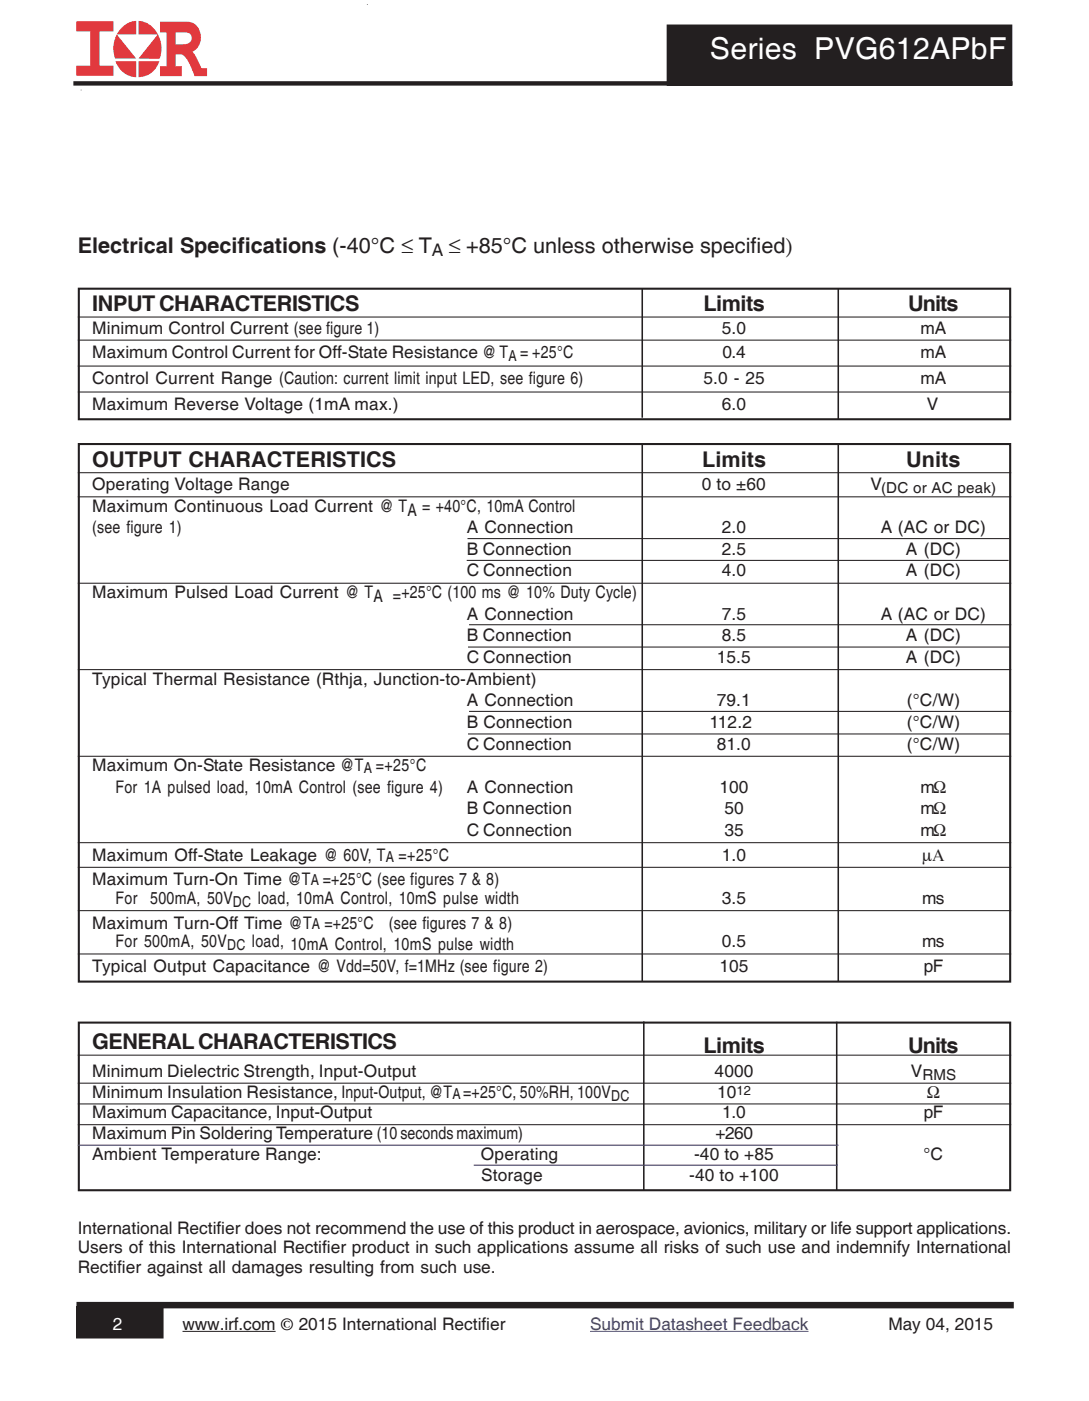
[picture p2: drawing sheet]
<svg xmlns="http://www.w3.org/2000/svg" width="178mm" height="229mm" viewBox="0 0 178 229" stroke-linecap="round" stroke-linejoin="round" font-family="sans-serif">
<defs><g id="words">
<text font-size="4.9" fill="#fff" x="115.9" y="9.7">Series PVG612APbF</text>
<g font-size="3.5" fill="#231f20">
<text x="12.7" y="41.2">Electrical Specifications (-40°C ≤ T</text>
<text x="73.3" y="41.2">≤ +85°C unless otherwise specified)</text>
<text x="15.1" y="50.8">INPUT CHARACTERISTICS</text>
<text x="114.8" y="50.8">Limits</text>
<text x="148.3" y="50.8">Units</text>
<text x="15.1" y="76.2">OUTPUT CHARACTERISTICS</text>
<text x="114.6" y="76.2">Limits</text>
<text x="148" y="76.2">Units</text>
<text x="15.1" y="171.2">GENERAL CHARACTERISTICS</text>
<text x="114.9" y="171.7">Limits</text>
<text x="148.3" y="171.7">Units</text>
</g>
<g font-size="2.8" fill="#231f20">
<text x="70.5" y="41.7">A</text>
<text x="15.1" y="54.5">Minimum Control Current (see figure 1)</text>
<text x="15.1" y="58.4">Maximum Control Current for Off-State Resistance @ T = +25°C</text>
<text x="117.9" y="54.5">5.0</text>
<text x="117.9" y="58.4">0.4</text>
<text x="150.3" y="54.5">mA</text>
<text x="150.3" y="58.4">mA</text>
<text x="15.1" y="62.7">Control Current Range (Caution: current limit input LED, see figure 6)</text>
<text x="114.9" y="62.7">5.0 - 25</text>
<text x="150.3" y="62.7">mA</text>
<text x="15.1" y="66.9">Maximum Reverse Voltage (1mA max.)</text>
<text x="117.9" y="66.9">6.0</text>
<text x="151.3" y="66.9">V</text>
<text x="15.1" y="80">Operating Voltage Range</text>
<text x="15.1" y="83.5">Maximum Continuous Load Current @ T</text>
<text x="68.9" y="83.5">= +40°C, 10mA Control</text>
<text x="114.6" y="80">0 to ±60</text>
<text x="142.1" y="80">V</text>
<text x="15.1" y="87">(see figure 1)</text>
<text x="66.5" y="84.2">A</text>
<text x="76.2" y="87">A Connection</text>
<text x="117.9" y="87">2.0</text>
<text x="143.8" y="87">A (AC or DC)</text>
<text x="76.2" y="90.6">B Connection</text>
<text x="76.2" y="94.1">C Connection</text>
<text x="117.8" y="90.6">2.5</text>
<text x="117.9" y="94.1">4.0</text>
<text x="147.9" y="90.6">A (DC)</text>
<text x="147.9" y="94.1">A (DC)</text>
<text x="15.1" y="97.6">Maximum Pulsed Load Current @ T</text>
<text x="61" y="98.3">A =</text>
<text x="65.5" y="97.6">+25°C (100 ms @ 10% Duty Cycle)</text>
<text x="76.2" y="101.1">A Connection</text>
<text x="117.9" y="101.1">7.5</text>
<text x="143.8" y="101.1">A (AC or DC)</text>
<text x="76.2" y="104.6">B Connection</text>
<text x="117.8" y="104.6">8.5</text>
<text x="147.9" y="104.6">A (DC)</text>
<text x="15.1" y="111.7">Typical Thermal Resistance (Rthja, Junction-to-Ambient)</text>
<text x="76.2" y="108.2">C Connection</text>
<text x="117" y="108.2">15.5</text>
<text x="147.9" y="108.2">A (DC)</text>
<text x="76.2" y="115.2">A Connection</text>
<text x="76.2" y="118.7">B Connection</text>
<text x="115.9" y="118.7">112.2</text>
<text x="117" y="115.2">79.1</text>
<text x="148" y="115.2">(°C/W)</text>
<text x="148" y="118.7">(°C/W)</text>
<text x="15.1" y="125.8">Maximum On-State Resistance @T</text>
<text x="61.3" y="125.8">=+25°C</text>
<text x="76.2" y="122.3">C Connection</text>
<text x="117" y="122.3">81.0</text>
<text x="148" y="122.3">(°C/W)</text>
<text x="18.9" y="129.3">For 1A pulsed load, 10mA Control (see figure 4)</text>
<text x="76.2" y="129.3">A Connection</text>
<text x="117.5" y="129.3">100</text>
<text x="150.3" y="129.3">mΩ</text>
<text x="76.2" y="132.9">B Connection</text>
<text x="76.2" y="136.4">C Connection</text>
<text x="118.3" y="132.9">50</text>
<text x="118.3" y="136.4">35</text>
<text x="150.3" y="132.9">mΩ</text>
<text x="150.3" y="136.4">mΩ</text>
<text x="15.1" y="140.4">Maximum Off-State Leakage @ 60V, T</text>
<text x="65.1" y="140.4">=+25°C</text>
<text x="117.9" y="140.4">1.0</text>
<text x="150.5" y="140.4">µΑ</text>
<text x="15.1" y="144.5">Maximum Turn-On Time @T</text>
<text x="18.9" y="147.5">For</text>
<text x="24.5" y="147.5">500mA, 50V</text>
<text x="42.1" y="147.5">load, 10mA Control, 10mS pulse width</text>
<text x="52.7" y="144.5">=+25°C (see figures 7 &amp; 8)</text>
<text x="117.9" y="147.5">3.5</text>
<text x="150.5" y="147.5">ms</text>
<text x="15.1" y="151.6">Maximum Turn-Off Time @T</text>
<text x="18.9" y="154.6">For 500mA, 50V</text>
<text x="41.1" y="154.6">load, 10mA Control, 10mS pulse width</text>
<text x="53" y="151.6">=+25°C</text>
<text x="63.5" y="151.6">(see figures 7 &amp; 8)</text>
<text x="117.9" y="154.6">0.5</text>
<text x="150.5" y="154.6">ms</text>
<text x="15.1" y="158.5">Typical Output Capacitance @ Vdd=50V, f=1MHz (see figure 2)</text>
<text x="117.5" y="158.5">105</text>
<text x="150.8" y="158.5">pF</text>
<text x="15.1" y="175.7">Minimum Dielectric Strength, Input-Output</text>
<text x="15.1" y="179.1">Minimum Insulation Resistance, Input-Output, @T =+25°C, 50%RH, 100V</text>
<text x="116.7" y="175.7">4000</text>
<text x="117.1" y="179.1">10</text>
<text x="148.7" y="175.7">V</text>
<text x="151.3" y="179.1">Ω</text>
<text x="15.1" y="182.5">Maximum Capacitance, Input-Output</text>
<text x="15.1" y="185.9">Maximum Pin Soldering Temperature (10 seconds maximum)</text>
<text x="116.8" y="185.9">+260</text>
<text x="117.9" y="182.5">1.0</text>
<text x="150.8" y="182.5">pF</text>
<text x="15.1" y="189.3">Ambient Temperature Range:</text>
<text x="78.5" y="189.3">Operating</text>
<text x="113.3" y="189.3">-40 to +85</text>
<text x="150.8" y="189.3">°C</text>
<text x="78.6" y="192.7">Storage</text>
<text x="112.5" y="192.7">-40 to +100</text>
<text x="12.7" y="201.3">International Rectifier does not recommend the use of this product in aerospace, avionics, military or life support applications.</text>
<text x="12.7" y="204.5">Users of this International Rectifier product in such applications assume all risks of such use and indemnify International</text>
<text x="12.7" y="207.7">Rectifier against all damages resulting from such use.</text>
<text x="29.8" y="217">www.irf.com © 2015 International Rectifier</text>
<text x="145" y="217">May 04, 2015</text>
</g>
<text font-size="2.8" fill="#fff" x="18.4" y="217">2</text>
<text font-size="2.8" fill="#2e3092" x="96.4" y="217">Submit Datasheet Feedback</text>
<g font-size="2.5" fill="#231f20">
<text x="83" y="58.9">A</text>
<text x="143.8" y="80.5">(DC or AC peak)</text>
<text x="59.4" y="126.1">A</text>
<text x="63" y="140.7">A</text>
<text x="38" y="148">DC</text>
<text x="50.8" y="144.5">A</text>
<text x="37.1" y="155.1">DC</text>
<text x="50.9" y="151.6">A</text>
<text x="73.9" y="179.4">A</text>
<text x="99.8" y="179.6">DC</text>
<text x="150.6" y="176.2">RMS</text>
</g>
<text font-size="2.1" fill="#231f20" x="120.2" y="178.6">12</text>
</g></defs>
<path d="M12.5 213.3h14.1v5h-14.1z" fill="#231f20"/>
<path d="M12.5 213.3h14.1v5h-14.1z" fill="none" stroke="#231f20" stroke-width=".17"/>
<path d="M13.3 14.6v.1M29.8 217.2h15.2" fill="none" stroke="#231f20" stroke-width=".16"/>
<path d="M96.4 217.2h35.6" fill="none" stroke="#2e3092" stroke-width=".16"/>
<path d="M12.5 213h153" fill="none" stroke="#231f20" stroke-width="1.1" stroke-linecap="butt"/>
<path d="M12 13.6h153.3" fill="none" stroke="#231f20" stroke-width=".72" stroke-linecap="butt"/>
<g fill="#e1393e">
<path d="M19.8 4.6a3.5 3.5 0 0 1 2.4-1.2v2.2h-3.1z"/>
<path d="M22.6 3.4a4.4 4.4 0 0 1 3.8 4.9l-.3 1.3h-3.5l3.2-4h-3.2z"/>
<path d="M19.1 5.6l3.1 4h-3.4a4.9 4.9 0 0 1 .3-4z"/>
<path d="M18.9 10h3.3v2.6a3.7 3.7 0 0 1-3.3-2.6z"/>
<path d="M22.6 10h3.4a3.6 3.6 0 0 1-3.4 2.6z"/>
<path d="M12.5 3.5h6v1.6h-2.3v5.6h2.3v1.7h-6v-1.7h2.3v-5.6h-2.3z"/>
<path d="M26.1 3.5h4.4a2.37 2.37 0 0 1 2.3 2.6 2.41 2.41 0 0 1-1.4 2.3l.5 .7 1 2h.9v1.3h-2l-.6-1.5a3.8 3.8 0 0 0-1.6-2h-.9v1.9h1v1.6h-3.6v-1.6h1.1v-5.5h-1.1zM28.7 5.3v2a2.92 2.92 0 0 0 2.3-.4 .93 .93 0 0 0 .2-1.1 .93 .93 0 0 0-.9-.5z"/>
</g>
<path d="M108.9 4.1h56.3v9.8h-56.3z" fill="#231f20"/>
<path d="M60 .7v.1M108.9 4.1h56.3v9.8h-56.3z" fill="none" stroke="#231f20" stroke-width=".16"/>
<g fill="none" stroke="#231f20" stroke-width=".17">
<path d="M12.7 51.7h152.4M12.7 55.5h152.4M12.7 59.7h152.4M12.7 64h152.4M12.7 77.1h152.4M12.7 81.1h152.4M12.7 95.2h152.4M76.2 91.4h88.5M76.3 87.9h88.5M12.7 109.3h152.4M76.4 119.8h88.5M76.4 105.6h88.5"/>
<path d="M76.6 116.1h88.5M76.6 101.9h88.5M12.7 123.4h152.4M12.7 137.5h152.4M12.7 141.5h152.4M12.7 148.6h152.4M12.7 155.7h152.4M12.7 172.2h152.4M12.7 176.7h152.4M12.7 180.1h152.4M12.7 183.5h152.4"/>
</g>
<path d="M12.9 47.1h152v21.3h-152zM12.9 72.5h152v87.7h-152zM12.9 166.9h152v27.3h-152z" fill="none" stroke="#231f20" stroke-width=".34"/>
<path d="M104.9 47.1v21.1M136.9 47.2v21.2M104.9 72.5v87.6M136.9 72.5v87.6M105.1 166.7v27.5M136.6 166.7v27.5" fill="none" stroke="#231f20" stroke-width=".25"/>
<path d="M12.7 186.9h124.2M77.3 190.1h59.5" fill="none" stroke="#2e3092" stroke-width=".17"/>
<use href="#words"/>
</svg>
